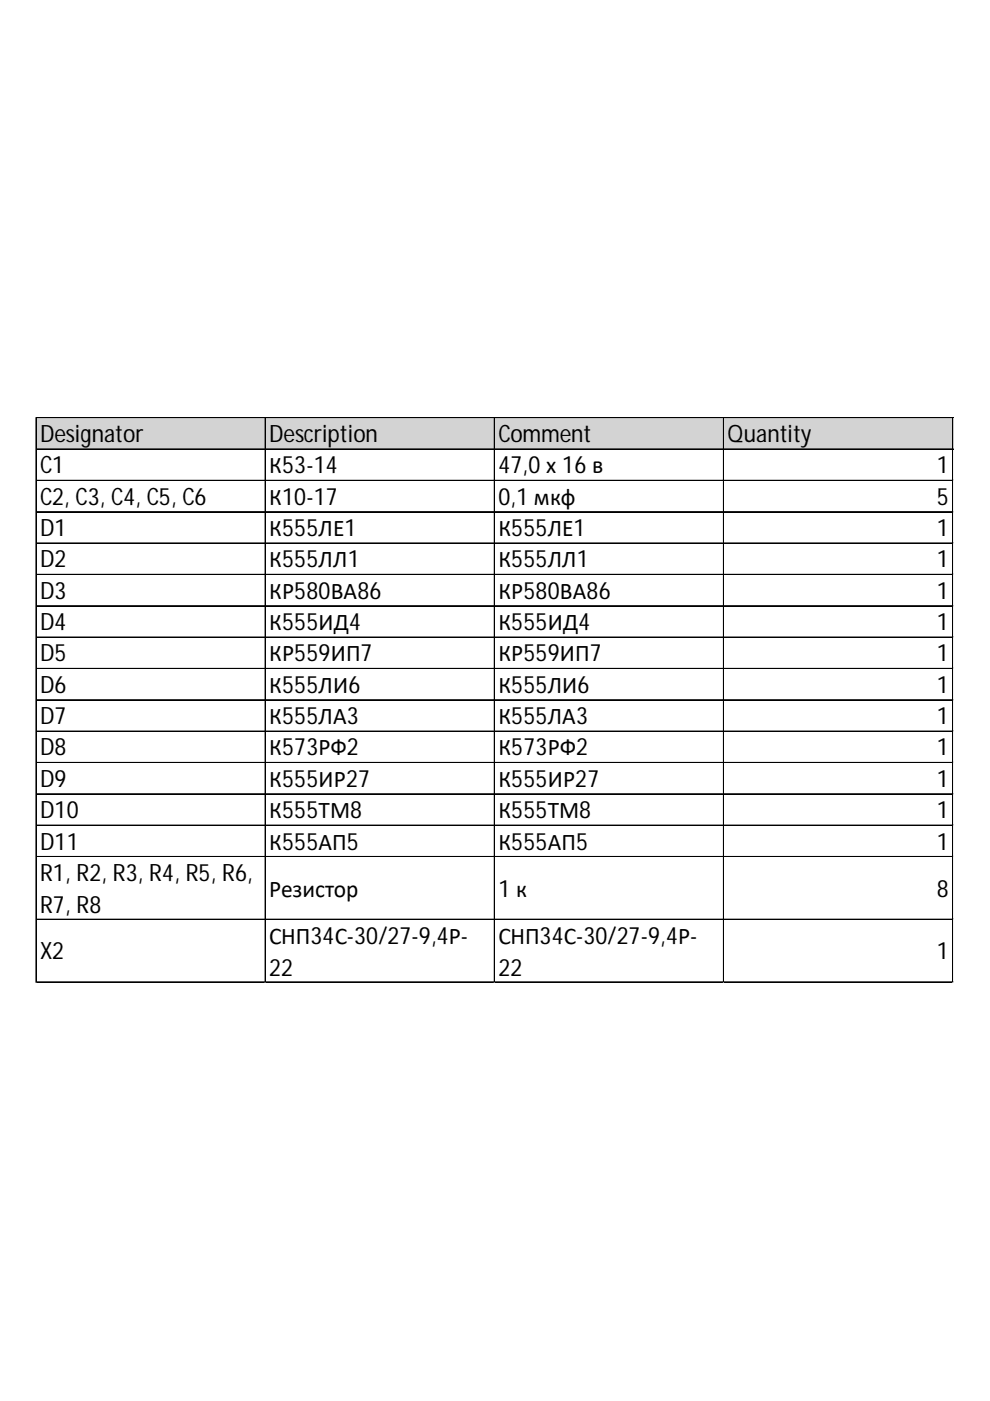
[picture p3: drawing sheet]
<svg xmlns="http://www.w3.org/2000/svg" width="210mm" height="297mm" viewBox="0 0 210 297" stroke-linecap="round" stroke-linejoin="round" font-family="sans-serif">
<defs><g id="words">
<g font-size="5.1">
<text x="8.5" y="93.7">Designator</text>
<text x="57.1" y="93.7">Description</text>
<text x="105.7" y="93.7">Comment</text>
<text x="154.3" y="93.7">Quantity</text>
<text x="8.5" y="100.4">C1</text>
<text x="57.1" y="100.4">К53-14</text>
<text x="105.7" y="100.4">47,0 х 16 в</text>
<text x="198.6" y="100.4">1</text>
<text x="8.5" y="107">C2, C3, C4, C5, C6</text>
<text x="57.1" y="107">К10-17</text>
<text x="105.7" y="107">0,1 мкф</text>
<text x="198.6" y="107">5</text>
<text x="8.5" y="113.7">D1</text>
<text x="57.1" y="113.7">К555ЛЕ1</text>
<text x="105.7" y="113.7">К555ЛЕ1</text>
<text x="198.6" y="113.7">1</text>
<text x="8.5" y="120.3">D2</text>
<text x="57.1" y="120.3">К555ЛЛ1</text>
<text x="105.7" y="120.3">К555ЛЛ1</text>
<text x="198.6" y="120.3">1</text>
<text x="8.5" y="126.9">D3</text>
<text x="57.1" y="126.9">КР580ВА86</text>
<text x="105.7" y="126.9">КР580ВА86</text>
<text x="198.6" y="126.9">1</text>
<text x="8.5" y="133.6">D4</text>
<text x="57.1" y="133.6">К555ИД4</text>
<text x="105.7" y="133.6">К555ИД4</text>
<text x="198.6" y="133.6">1</text>
<text x="8.5" y="140.2">D5</text>
<text x="57.1" y="140.2">КР559ИП7</text>
<text x="105.7" y="140.2">КР559ИП7</text>
<text x="198.6" y="140.2">1</text>
<text x="8.5" y="146.9">D6</text>
<text x="57.1" y="146.9">К555ЛИ6</text>
<text x="105.7" y="146.9">К555ЛИ6</text>
<text x="198.6" y="146.9">1</text>
<text x="8.5" y="153.5">D7</text>
<text x="57.1" y="153.5">К555ЛА3</text>
<text x="105.7" y="153.5">К555ЛА3</text>
<text x="198.6" y="153.5">1</text>
<text x="8.5" y="160.2">D8</text>
<text x="57.1" y="160.2">К573РФ2</text>
<text x="105.7" y="160.2">К573РФ2</text>
<text x="198.6" y="160.2">1</text>
<text x="8.5" y="166.8">D9</text>
<text x="57.1" y="166.8">К555ИР27</text>
<text x="105.7" y="166.8">К555ИР27</text>
<text x="198.6" y="166.8">1</text>
<text x="8.5" y="173.5">D10</text>
<text x="57.1" y="173.5">К555ТМ8</text>
<text x="105.7" y="173.5">К555ТМ8</text>
<text x="198.6" y="173.5">1</text>
<text x="8.5" y="180.1">D11</text>
<text x="57.1" y="180.1">К555АП5</text>
<text x="105.7" y="180.1">К555АП5</text>
<text x="198.6" y="180.1">1</text>
<text x="8.5" y="186.8">R1, R2, R3, R4, R5, R6,</text>
<text x="57.1" y="190.1">Резистор</text>
<text x="105.7" y="190.1">1 к</text>
<text x="198.6" y="190.1">8</text>
<text x="8.5" y="193.6">R7, R8</text>
<text x="8.5" y="203.4">X2</text>
<text x="57.1" y="200.1">СНП34С-30/27-9,4Р-</text>
<text x="105.7" y="200.1">СНП34С-30/27-9,4Р-</text>
<text x="198.6" y="203.4">1</text>
<text x="57.1" y="206.9">22</text>
<text x="105.7" y="206.9">22</text>
</g>
</g></defs>
<path d="M7.7 88.7h194.5v6.7h-194.5z" fill="#d3d3d3"/>
<g fill="none" stroke="#000" stroke-width=".21">
<path d="M7.6 88.5v119.8M7.7 88.5v119.8M7.8 88.5h194.3M7.8 88.6h194.3M7.8 95.2h194.3M7.8 95.3h194.3M56.2 88.7v119.6M56.3 88.7v119.6M104.8 88.7v119.6M104.9 88.7v119.6M153.4 88.7v119.6M153.5 88.7v119.6"/>
<path d="M202 88.7v119.6M202.1 88.7v119.6M7.8 101.8h194.3M7.8 101.9h194.3M7.8 108.5h194.3M7.8 108.6h194.3M7.8 115.1h194.3M7.8 115.2h194.3M7.8 121.8h194.3M7.8 121.9h194.3M7.8 128.4h194.3M7.8 128.5h194.3"/>
<path d="M7.8 135.1h194.3M7.8 141.7h194.3M7.8 141.8h194.3M7.8 148.4h194.3M7.8 155h194.3M7.8 155.1h194.3M7.8 161.6h194.3M7.8 161.7h194.3M7.8 168.3h194.3M7.8 168.4h194.3M7.8 174.9h194.3M7.8 175h194.3"/>
<path d="M7.8 181.6h194.3M7.8 181.7h194.3M7.8 194.9h194.3M7.8 195h194.3M7.8 208.2h194.3M7.8 208.3h194.3"/>
</g>
<path d="M7.6 208.3v.1" fill="none" stroke="#e0e0e0" stroke-width=".21"/>
<path d="M7.6 208.3l.2 .1z" fill="#e0e0e0"/>
<path d="M56.2 208.3v.1" fill="none" stroke="#e0e0e0" stroke-width=".21"/>
<path d="M56.2 208.3l.2 .1z" fill="#e0e0e0"/>
<path d="M104.8 208.3v.1" fill="none" stroke="#e0e0e0" stroke-width=".21"/>
<path d="M104.8 208.3l.2 .1z" fill="#e0e0e0"/>
<path d="M153.4 208.3v.1" fill="none" stroke="#e0e0e0" stroke-width=".21"/>
<path d="M153.4 208.3l.2 .1z" fill="#e0e0e0"/>
<path d="M202 208.3v.1" fill="none" stroke="#e0e0e0" stroke-width=".21"/>
<path d="M202 208.3l.1 .1z" fill="#e0e0e0"/>
<path d="M202.1 101.8h.1" fill="none" stroke="#e0e0e0" stroke-width=".21"/>
<path d="M202.1 101.8l.1 .2z" fill="#e0e0e0"/>
<path d="M202.1 108.5h.1" fill="none" stroke="#e0e0e0" stroke-width=".21"/>
<path d="M202.1 108.5l.1 .1z" fill="#e0e0e0"/>
<path d="M202.1 115.1h.1" fill="none" stroke="#e0e0e0" stroke-width=".21"/>
<path d="M202.1 115.1l.1 .2z" fill="#e0e0e0"/>
<path d="M202.1 121.8h.1" fill="none" stroke="#e0e0e0" stroke-width=".21"/>
<path d="M202.1 121.8l.1 .1z" fill="#e0e0e0"/>
<path d="M202.1 128.4h.1" fill="none" stroke="#e0e0e0" stroke-width=".21"/>
<path d="M202.1 128.4l.1 .2z" fill="#e0e0e0"/>
<path d="M202.1 135.1h.1" fill="none" stroke="#e0e0e0" stroke-width=".21"/>
<path d="M202.1 135.1l.1 .1z" fill="#e0e0e0"/>
<path d="M202.1 141.7h.1" fill="none" stroke="#e0e0e0" stroke-width=".21"/>
<path d="M202.1 141.7l.1 .2z" fill="#e0e0e0"/>
<path d="M202.1 148.4h.1" fill="none" stroke="#e0e0e0" stroke-width=".21"/>
<path d="M202.1 148.4l.1 .1z" fill="#e0e0e0"/>
<path d="M202.1 155h.1" fill="none" stroke="#e0e0e0" stroke-width=".21"/>
<path d="M202.1 155l.1 .2z" fill="#e0e0e0"/>
<path d="M202.1 161.6h.1" fill="none" stroke="#e0e0e0" stroke-width=".21"/>
<path d="M202.1 161.6l.1 .2z" fill="#e0e0e0"/>
<path d="M202.1 168.3h.1" fill="none" stroke="#e0e0e0" stroke-width=".21"/>
<path d="M202.1 168.3l.1 .2z" fill="#e0e0e0"/>
<path d="M202.1 174.9h.1" fill="none" stroke="#e0e0e0" stroke-width=".21"/>
<path d="M202.1 174.9l.1 .2z" fill="#e0e0e0"/>
<path d="M202.1 181.6h.1" fill="none" stroke="#e0e0e0" stroke-width=".21"/>
<path d="M202.1 181.6l.1 .2z" fill="#e0e0e0"/>
<path d="M202.1 194.9h.1" fill="none" stroke="#e0e0e0" stroke-width=".21"/>
<path d="M202.1 194.9l.1 .2z" fill="#e0e0e0"/>
<path d="M202.1 208.2h.1" fill="none" stroke="#e0e0e0" stroke-width=".21"/>
<path d="M202.1 208.2l.1 .1z" fill="#e0e0e0"/>
<use href="#words"/>
</svg>
